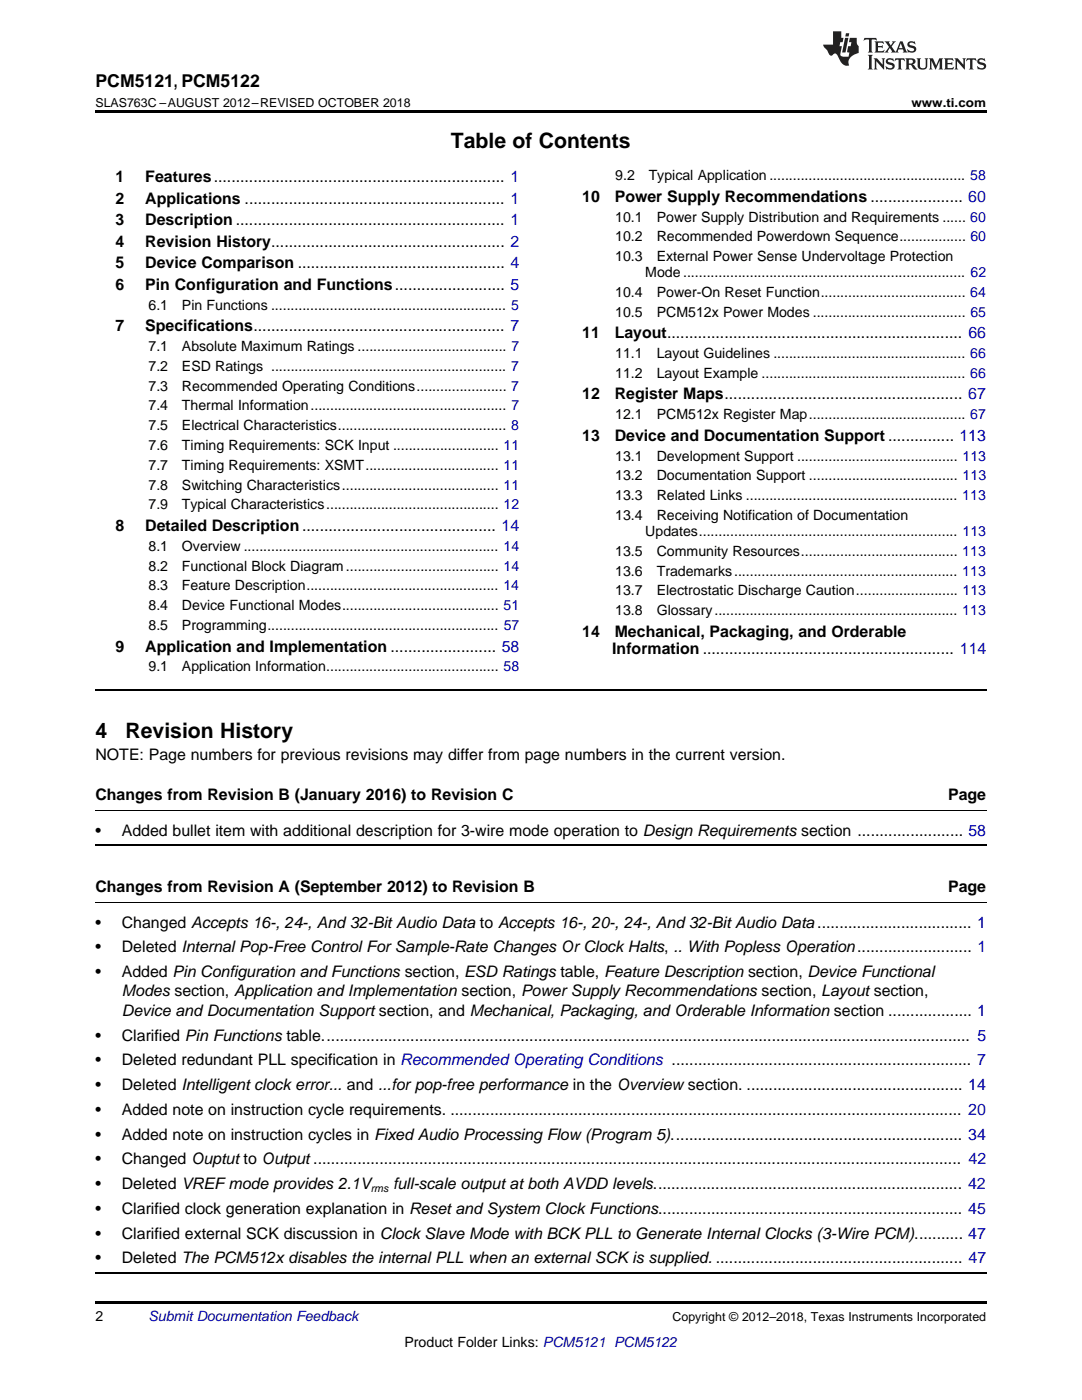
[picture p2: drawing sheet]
<svg xmlns="http://www.w3.org/2000/svg" width="216mm" height="279mm" viewBox="0 0 216 279" stroke-linecap="round" stroke-linejoin="round" font-family="sans-serif">
<defs><g id="words">
<g font-size="4.2">
<text x="90" y="29.6">Table of Contents</text>
<text x="19" y="147.3">4</text>
<text x="25" y="147.3">Revision History</text>
</g>
<text font-size="3.5" x="19" y="17.3">PCM5121, PCM5122</text>
<g font-size="3.2">
<text x="23" y="36.3">1</text>
<text x="23" y="40.6">2</text>
<text x="29" y="36.3">Features.................................................................. 1</text>
<text x="29" y="40.6">Applications ........................................................... 1</text>
<text x="116.2" y="40.3">10</text>
<text x="122.7" y="40.3">Power Supply Recommendations ..................... 60</text>
<text x="23" y="44.9">3</text>
<text x="29" y="44.9">Description ............................................................. 1</text>
<text x="23" y="49.2">4</text>
<text x="23" y="53.6">5</text>
<text x="29" y="49.2">Revision History..................................................... 2</text>
<text x="29" y="53.6">Device Comparison ............................................... 4</text>
<text x="23" y="57.9">6</text>
<text x="29" y="57.9">Pin Configuration and Functions......................... 5</text>
<text x="23" y="66.1">7</text>
<text x="29" y="66.1">Specifications......................................................... 7</text>
<text x="116.2" y="67.5">11</text>
<text x="122.7" y="67.5">Layout................................................................... 66</text>
<text x="116.2" y="79.7">12</text>
<text x="122.7" y="79.7">Register Maps...................................................... 67</text>
<text x="116.2" y="88">13</text>
<text x="122.7" y="88">Device and Documentation Support ............... 113</text>
<text x="23" y="106">8</text>
<text x="29" y="106">Detailed Description............................................ 14</text>
<text x="23" y="130">9</text>
<text x="29" y="130">Application and Implementation ........................ 58</text>
<text x="116.2" y="127.1">14</text>
<text x="122.2" y="130.6">Information ......................................................... 114</text>
<text x="122.7" y="127.1">Mechanical, Packaging, and Orderable</text>
<text x="19" y="151.6">NOTE: Page numbers for previous revisions may differ from page numbers in the current version.</text>
<text x="19" y="159.7">Changes from Revision B (January 2016) to Revision C</text>
<text x="189.2" y="159.7">Page</text>
<text x="19" y="166.8">•</text>
<text x="24.3" y="166.8">Added bullet item with additional description for 3-wire mode operation to Design Requirements section ........................ 58</text>
<text x="19" y="178">Changes from Revision A (September 2012) to Revision B</text>
<text x="189.2" y="178">Page</text>
<text x="19" y="185.1">•</text>
<text x="24.3" y="185.1">Changed Accepts 16-, 24-, And 32-Bit Audio Data to Accepts 16-, 20-, 24-, And 32-Bit Audio Data ................................... 1</text>
<text x="19" y="190">•</text>
<text x="24.3" y="190">Deleted Internal Pop-Free Control For Sample-Rate Changes Or Clock Halts, .. With Popless Operation.......................... 1</text>
<text x="19" y="195">•</text>
<text x="24.3" y="195">Added Pin Configuration and Functions section, ESD Ratings table, Feature Description section, Device Functional</text>
<text x="24.3" y="198.9">Modes section, Application and Implementation section, Power Supply Recommendations section, Layout section,</text>
<text x="24.3" y="202.7">Device and Documentation Support section, and Mechanical, Packaging, and Orderable Information section ................... 1</text>
<text x="19" y="207.7">•</text>
<text x="24.3" y="207.7">Clarified Pin Functions table................................................................................................................................................... 5</text>
<text x="19" y="212.6">•</text>
<text x="24.3" y="212.6">Deleted redundant PLL specification in Recommended Operating Conditions .................................................................... 7</text>
<text x="19" y="217.6">•</text>
<text x="24.3" y="217.6">Deleted Intelligent clock error... and ...for pop-free performance in the Overview section. ................................................. 14</text>
<text x="19" y="222.5">•</text>
<text x="19" y="227.4">•</text>
<text x="24.3" y="222.5">Added note on instruction cycle requirements. .................................................................................................................... 20</text>
<text x="24.3" y="227.4">Added note on instruction cycles in Fixed Audio Processing Flow (Program 5).................................................................. 34</text>
<text x="19" y="232.4">•</text>
<text x="24.3" y="232.4">Changed Ouptut to Output................................................................................................................................................... 42</text>
<text x="19" y="237.3">•</text>
<text x="24.3" y="237.3">Deleted VREF mode provides 2.1V</text>
<text x="78.4" y="237.3">full-scale output at both AVDD levels...................................................................... 42</text>
<text x="19" y="242.3">•</text>
<text x="24.3" y="242.3">Clarified clock generation explanation in Reset and System Clock Functions..................................................................... 45</text>
<text x="19" y="247.2">•</text>
<text x="24.3" y="247.2">Clarified external SCK discussion in Clock Slave Mode with BCKPLL to Generate Internal Clocks (3-Wire PCM)........... 47</text>
<text x="19" y="252.1">•</text>
<text x="24.3" y="252.1">Deleted The PCM512x disables the internal PLL when an external SCKis supplied. ........................................................ 47</text>
</g>
<g font-size="2.8">
<text x="122.8" y="36">9.2</text>
<text x="129.4" y="36">Typical Application .................................................. 58</text>
<text x="122.8" y="44.2">10.1</text>
<text x="131" y="44.2">Power Supply Distribution and Requirements ...... 60</text>
<text x="122.8" y="48.2">10.2</text>
<text x="122.8" y="52.1">10.3</text>
<text x="131" y="48.2">Recommended Powerdown Sequence................. 60</text>
<text x="131" y="52.1">External Power Sense Undervoltage Protection</text>
<text x="122.8" y="59.3">10.4</text>
<text x="128.8" y="55.3">Mode ........................................................................ 62</text>
<text x="131" y="59.3">Power-On Reset Function..................................... 64</text>
<text x="29.6" y="61.8">6.1</text>
<text x="36.3" y="61.8">Pin Functions ............................................................ 5</text>
<text x="122.8" y="63.2">10.5</text>
<text x="131" y="63.2">PCM512x Power Modes ....................................... 65</text>
<text x="29.6" y="70.1">7.1</text>
<text x="36.3" y="70.1">Absolute Maximum Ratings ...................................... 7</text>
<text x="122.8" y="71.5">11.1</text>
<text x="131" y="71.5">Layout Guidelines ................................................. 66</text>
<text x="29.6" y="74">7.2</text>
<text x="29.6" y="78">7.3</text>
<text x="36.3" y="74">ESD Ratings ............................................................ 7</text>
<text x="36.3" y="78">Recommended Operating Conditions....................... 7</text>
<text x="122.8" y="75.4">11.2</text>
<text x="131" y="75.4">Layout Example .................................................... 66</text>
<text x="29.6" y="81.9">7.4</text>
<text x="36.3" y="81.9">Thermal Information.................................................. 7</text>
<text x="122.8" y="83.7">12.1</text>
<text x="131" y="83.7">PCM512x Register Map........................................ 67</text>
<text x="29.6" y="85.9">7.5</text>
<text x="29.6" y="89.8">7.6</text>
<text x="36.3" y="85.9">Electrical Characteristics........................................... 8</text>
<text x="36.3" y="89.8">Timing Requirements: SCK Input ........................... 11</text>
<text x="29.6" y="93.8">7.7</text>
<text x="36.3" y="93.8">Timing Requirements: XSMT.................................. 11</text>
<text x="122.8" y="91.9">13.1</text>
<text x="122.8" y="95.9">13.2</text>
<text x="131" y="91.9">Development Support ......................................... 113</text>
<text x="131" y="95.9">Documentation Support ...................................... 113</text>
<text x="29.6" y="97.7">7.8</text>
<text x="29.6" y="101.7">7.9</text>
<text x="36.3" y="97.7">Switching Characteristics........................................ 11</text>
<text x="36.3" y="101.7">Typical Characteristics............................................ 12</text>
<text x="122.8" y="99.8">13.3</text>
<text x="131" y="99.8">Related Links ...................................................... 113</text>
<text x="122.8" y="103.8">13.4</text>
<text x="128.8" y="107">Updates.................................................................. 113</text>
<text x="131" y="103.8">Receiving Notification of Documentation</text>
<text x="29.6" y="109.9">8.1</text>
<text x="29.6" y="113.9">8.2</text>
<text x="36.3" y="109.9">Overview ................................................................. 14</text>
<text x="36.3" y="113.9">Functional Block Diagram....................................... 14</text>
<text x="122.8" y="110.9">13.5</text>
<text x="131" y="110.9">Community Resources........................................ 113</text>
<text x="29.6" y="117.8">8.3</text>
<text x="36.3" y="117.8">Feature Description................................................. 14</text>
<text x="122.8" y="114.9">13.6</text>
<text x="122.8" y="118.8">13.7</text>
<text x="131" y="114.9">Trademarks......................................................... 113</text>
<text x="131" y="118.8">Electrostatic Discharge Caution.......................... 113</text>
<text x="29.6" y="121.8">8.4</text>
<text x="29.6" y="125.7">8.5</text>
<text x="36.3" y="121.8">Device Functional Modes........................................ 51</text>
<text x="36.3" y="125.7">Programming........................................................... 57</text>
<text x="122.8" y="122.8">13.8</text>
<text x="131" y="122.8">Glossary.............................................................. 113</text>
<text x="29.6" y="134">9.1</text>
<text x="36.3" y="134">Application Information............................................ 58</text>
<text x="19" y="263.6">2</text>
<text x="80.7" y="268.9">Product Folder Links: PCM5121 PCM5122</text>
</g>
<text font-size="2.8" fill="#0000c8" x="29.6" y="263.6">Submit Documentation Feedback</text>
<g font-size="2.5">
<text x="19" y="21.4">SLAS763C –AUGUST 2012–REVISED OCTOBER 2018</text>
<text x="181.9" y="21.4">www.ti.com</text>
<text x="134.2" y="263.6">Copyright © 2012–2018, Texas Instruments Incorporated</text>
</g>
<text font-size="2.1" x="74" y="237.9">rms</text>
</g></defs>
<path d="M19 22h177.8v.5h-177.8zM19 259.7h177.8v.5h-177.8z" fill="#000"/>
<path d="M19 137.7h177.8M19 168.7h177.8M19 254.1h177.8" fill="none" stroke="#000" stroke-width=".35"/>
<path d="M19 161.8h177.8M19 180.1h177.8" fill="none" stroke="#000" stroke-width=".2"/>
<g fill="#231f20">
<path d="M172.5 7.6l-.1 .5 .4-.2h.6v.1v2.1l-.2 .4h.9l-.2-.4v-2.1l.1-.1h.5l.5 .2-.2-.5zM174.5 8.3l.2 .3v1.5l-.2 .4h1.8l.2-.6a1.04 1.04 0 0 1-1.3 .2v-.7h.6l.3 .2v-.6l-.3 .2h-.6v-.6l.8-.1 .4 .3-.2-.5zM176.5 8.3l.9 1.1-.9 1.1h.8l-.2-.2 .4-.7 .5 .7-.2 .2h1.5l-.2-.2 .2-.4h.9l.1 .4-.2 .2h1l-.3-.3-.7-1.9h-.5l-.9 2-.8-1 .9-1h-.8l.1 .3-.4 .5-.3-.6 .1-.2zM179.7 8.6l.4 1h-.7zM181.3 8.4a.63 .63 0 0 0-.2 .7 .63 .63 0 0 0 .6 .4l.6 .2 .1 .2a.75 .75 0 0 1-.7 .4 .75 .75 0 0 1-.6-.5l.1 .7 .1-.1a1.11 1.11 0 0 0 1.5-.6 1.13 1.13 0 0 0-1.2-.8l-.1-.4a1.04 1.04 0 0 1 1.2 .2l-.2-.5-.2 .1-.4-.2zM173.2 10.9l.2 .4v2.2l-.2 .4h1l-.3-.4v-2.2l.3-.4zM174.3 11.6l.3 .4v1.5l-.3 .4h.8l-.2-.4v-1.3l1.5 1.7v-1.9l.2-.4h-.7l.2 .4v.9l-1.1-1.3zM177 11.8a.62 .62 0 0 0-.2 .7 .62 .62 0 0 0 .6 .4l.6 .1 .1 .3a.76 .76 0 0 1-.7 .3 .76 .76 0 0 1-.7-.4l.2 .7 .1-.1a1.11 1.11 0 0 0 1.5-.6 1.13 1.13 0 0 0-1.2-.8l-.1-.4a1.04 1.04 0 0 1 1.2 .2l-.2-.6-.2 .1-.5-.1zM178.7 11.6l-.2 .6a.61 .61 0 0 1 .8-.3v1.6l-.2 .4h.9l-.2-.4v-1.6a.63 .63 0 0 1 .7 .3l-.1-.6zM180.6 11.6l.3 .4v1.5l-.3 .4h1l-.2-.2-.1-.8 .6 .2a.76 .76 0 0 0 1.2 .7l-1-1a.58 .58 0 0 0 .6-.5 .58 .58 0 0 0-.5-.6zM181.4 11.9h.1a.45 .45 0 0 1 .5 .1 .45 .45 0 0 1 .1 .5l-.8 .2zM182.9 11.6l.2 .2a2.17 2.17 0 0 0 .3 1.9 .99 .99 0 0 0 1.6-.6v-1.1l.2-.4h-.7l.2 .2a1.92 1.92 0 0 1-.2 1.8 .6 .6 0 0 1-.9-.5v-1.1l.2-.4zM185.4 11.6l.2 .4v1.5l-.2 .4h.7l-.2-.4v-1.4l.8 1.8 .8-1.8v1.4l-.2 .4h.9l-.2-.4v-1.5l.2-.4h-.8l-.6 1.5-.6-1.5zM188.4 11.6l.2 .4v1.5l-.2 .4h1.8l.1-.6a1.04 1.04 0 0 1-1.2 .1v-.6h.5l.4 .2v-.6l-.4 .2h-.5v-.7h.8l.3 .3-.1-.6zM190.5 11.6l.2 .4v1.5l-.2 .4h.7l-.2-.4v-1.3l1.5 1.7v-1.9l.2-.4h-.7l.2 .4v.9l-1.1-1.3zM192.9 11.6l-.1 .6a.61 .61 0 0 1 .7-.3l.1 1.6-.3 .4h1l-.3-.4 .1-1.6a.63 .63 0 0 1 .7 .3l-.1-.6zM195.2 11.8a.62 .62 0 0 0-.2 .7 .62 .62 0 0 0 .6 .4l.6 .1 .1 .3a.76 .76 0 0 1-.7 .3 .76 .76 0 0 1-.6-.4l.1 .7 .1-.1a1.11 1.11 0 0 0 1.6-.6 1.13 1.13 0 0 0-1.3-.8l-.1-.4a1.04 1.04 0 0 1 1.2 .2l-.1-.6-.2 .1-.5-.1z"/>
<path d="M166.2 6.3v2.6h-1.9v.4l.8 .9a.91 .91 0 0 0 1 .8 .56 .56 0 0 1 .5-.3 .56 .56 0 0 1 .5 .3l.4 .8a1.53 1.53 0 0 0 1.9 1.2 1.54 1.54 0 0 1 1-2.1l.9-.3v-1.4a1.52 1.52 0 0 1-.4-1.6h-1.3l-.2 .8h.5l-.2 .8h-.5l-.1 1v.2l.4 .1-.2 .8a1.93 1.93 0 0 1-1.6-.3l.3-1.8h-.5l.2-.8h.4l.2-.8h-.4v-1.3zM168.6 7.6l-.6 2.9h.7l.6-2.9zM168.8 6.6l-.1 .7h.6l.2-.7z"/>
</g>
<use href="#words"/>
</svg>
